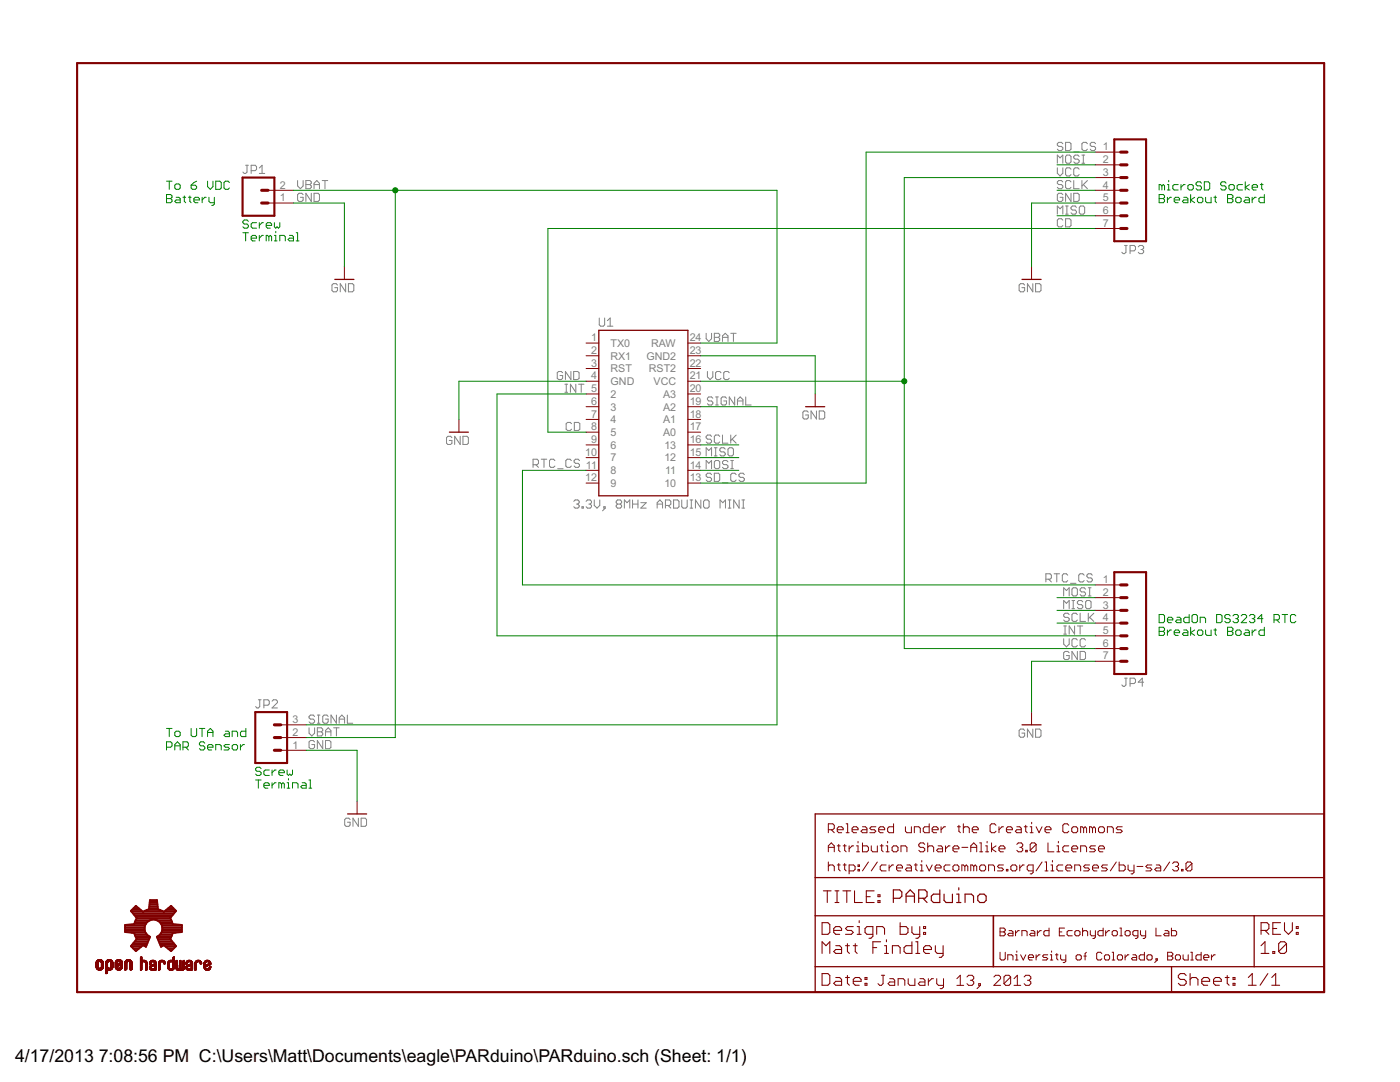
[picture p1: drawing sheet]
<svg xmlns="http://www.w3.org/2000/svg" width="279mm" height="216mm" viewBox="0 0 279 216" stroke-linecap="round" stroke-linejoin="round" font-family="sans-serif">
<defs><g id="words">
<g font-size="4">
<text x="3" y="211.9">4/17/2013</text>
<text x="19.7" y="211.9">7:08:56 PM C:\Users\Matt\Documents\eagle\PARduino\PARduino.sch (Sheet: 1/1)</text>
</g>
<g font-size="2.4" fill="#808080">
<text x="220.1" y="30">1</text>
<text x="220.1" y="32.5">2</text>
<text x="220.1" y="35.1">3</text>
<text x="55.8" y="40.2">1</text>
<text x="55.8" y="37.6">2</text>
<text x="220.1" y="37.6">4</text>
<text x="220.1" y="40.2">5</text>
<text x="220.1" y="42.7">6</text>
<text x="220.1" y="45.2">7</text>
<text x="118" y="70.6">2</text>
<text x="118" y="68.1">1</text>
<text x="121.9" y="71.8">RX1</text>
<text x="121.9" y="69.2">TX0</text>
<text x="129" y="71.8">GND2</text>
<text x="129.9" y="69.2">RAW</text>
<text x="137.6" y="70.6">23</text>
<text x="137.6" y="68.1">24</text>
<text x="118" y="75.7">4</text>
<text x="118" y="73.2">3</text>
<text x="121.9" y="76.8">GND</text>
<text x="121.9" y="74.3">RST</text>
<text x="129.5" y="74.3">RST2</text>
<text x="130.4" y="76.8">VCC</text>
<text x="137.6" y="73.2">22</text>
<text x="137.6" y="75.7">21</text>
<text x="118" y="78.3">5</text>
<text x="118" y="80.8">6</text>
<text x="118" y="83.3">7</text>
<text x="121.9" y="79.4">2</text>
<text x="121.9" y="81.9">3</text>
<text x="132.4" y="81.9">A2</text>
<text x="132.4" y="79.4">A3</text>
<text x="137.6" y="83.3">18</text>
<text x="137.6" y="80.8">19</text>
<text x="137.6" y="78.3">20</text>
<text x="118" y="85.9">8</text>
<text x="118" y="88.4">9</text>
<text x="121.9" y="84.5">4</text>
<text x="121.9" y="87">5</text>
<text x="121.9" y="89.5">6</text>
<text x="132.4" y="87">A0</text>
<text x="132.4" y="84.5">A1</text>
<text x="132.6" y="89.5">13</text>
<text x="137.6" y="88.4">16</text>
<text x="137.6" y="85.9">17</text>
<text x="116.8" y="91">10</text>
<text x="116.9" y="93.5">11</text>
<text x="121.9" y="92.1">7</text>
<text x="121.9" y="94.6">8</text>
<text x="132.6" y="92.1">12</text>
<text x="132.7" y="94.6">11</text>
<text x="137.6" y="93.5">14</text>
<text x="137.6" y="91">15</text>
<text x="116.8" y="96">12</text>
<text x="121.9" y="97.2">9</text>
<text x="132.6" y="97.2">10</text>
<text x="137.6" y="96">13</text>
<text x="220.1" y="116.4">1</text>
<text x="220.1" y="118.9">2</text>
<text x="220.1" y="121.4">3</text>
<text x="220.1" y="124">4</text>
<text x="220.1" y="126.5">5</text>
<text x="220.1" y="129">6</text>
<text x="220.1" y="131.6">7</text>
<text x="58.4" y="149.4">1</text>
<text x="58.4" y="146.8">2</text>
<text x="58.4" y="144.3">3</text>
</g>
</g></defs>
<g fill="none" stroke="#808080" stroke-width=".2">
<path d="M49 33h.6M49.3 33v1.3l-.3 .3h-.3l-.2-.3M50.1 34.1h.8l.3-.3v-.5l-.3-.3h-.8v1.6M51.8 34.6h1M51.8 33.5l.5-.5v1.6M59.4 36v1.1l.5 .6 .6-.6v-1.1M60.5 38.8l-.3-.2h-.5l-.3 .2v1.1l.3 .3h.5l.3-.3v-.5h-.6M61 36h.8l.3 .3v.3l-.3 .2 .3 .3v.3l-.3 .3h-.8zM61 36.8h.8M62.1 38.6v1.6l-1.1-1.6v1.6M62.7 38.6h.8l.3 .2v1.1l-.3 .3h-.8zM62.7 37.7v-1.1l.5-.6 .6 .6v1.1"/>
<path d="M62.7 36.8h1.1M64.3 36h1.1M64.9 36v1.7M211 32.6v-1.7l.6 .6 .5-.6v1.7M211 33.5v1.1l.6 .5 .5-.5v-1.1M212.1 38.8l-.3-.2h-.5l-.3 .2v1.1l.3 .3h.5l.3-.3v-.5h-.5M212.1 28.7l-.3-.3h-.5l-.3 .3v.3l.3 .2h.5l.3 .3v.3l-.3 .2h-.5l-.3-.2M212.1 36.3l-.3-.3h-.5l-.3 .3v.3l.3 .2h.5l.3 .3v.3l-.3 .3h-.5l-.3-.3M212.7 28.4h.8l.2 .3v1.1l-.2 .2h-.8zM212.9 30.9h.6l.2 .3v1.1l-.2 .3h-.6l-.2-.3v-1.1zM213.7 33.8l-.2-.3h-.6l-.2 .3v1l.2 .3h.6l.2-.3M213.7 36.3l-.2-.3h-.6l-.2 .3v1.1l.2 .3h.6l.2-.3"/>
<path d="M213.7 38.6v1.6l-1-1.6v1.6M214.3 38.6h.8l.3 .2v1.1l-.3 .3h-.8zM214.3 36v1.7h1.1M214.3 30.3h1.1M215.4 31.2l-.3-.3h-.5l-.3 .3v.3l.3 .2h.5l.3 .3v.3l-.3 .3h-.5l-.3-.3M215.4 33.8l-.3-.3h-.5l-.3 .3v1l.3 .3h.5l.3-.3M215.9 36v1.7M215.9 30.9h.6M215.9 32.6h.6M216.2 30.9v1.7M216.2 36.8l.8 .9M217 28.7l-.3-.3h-.5l-.3 .3v1.1l.3 .2h.5l.3-.2"/>
<path d="M217 36l-1.1 1.1M218.7 28.7l-.3-.3h-.6l-.2 .3v.3l.2 .2h.6l.3 .3v.3l-.3 .2h-.6l-.2-.2M67.4 56.9l-.3-.3h-.6l-.2 .3v1.1l.2 .2h.6l.3-.2v-.6h-.6M69 56.6v1.6l-1.1-1.6v1.6M69.5 56.6h.8l.3 .3v1.1l-.3 .2h-.8zM204.5 56.9l-.3-.3h-.5l-.3 .3v1.1l.3 .2h.5l.3-.2v-.6h-.6M206.1 56.6v1.6l-1.1-1.6v1.6M206.7 56.6h.8l.3 .3v1.1l-.3 .2h-.8zM211 42.7v-1.6l.6 .6 .5-.6v1.6M212.1 43.9l-.3-.3h-.5l-.3 .3v1.1l.3 .3h.5l.3-.3M212.7 43.6h.8l.2 .3v1.1l-.2 .3h-.8zM212.7 42.7h.5"/>
<path d="M212.7 41.1h.5M212.9 41.1v1.6M214.8 41.4l-.2-.3h-.6l-.3 .3v.3l.3 .2h.6l.2 .3v.3l-.2 .2h-.6l-.3-.2M215.6 41.1h.6l.3 .3v1.1l-.3 .2h-.6l-.2-.2v-1.1zM224.4 49h.6M224.7 49v1.3l-.3 .3h-.2l-.3-.3M225.5 50.1h.8l.3-.3v-.5l-.3-.3h-.8v1.6M227.2 49.3l.2-.3h.6l.2 .3v.2l-.2 .3M227.7 49.8h.3M228 49.8l.2 .3v.2l-.2 .3h-.6l-.2-.3M112.3 74.4l-.3-.3h-.5l-.3 .3v1.1l.3 .2h.5l.3-.2v-.6h-.5M112.7 78.3h.6"/>
<path d="M112.7 76.7h.6M113 76.7v1.6M113.9 74.1v1.6l-1.1-1.6v1.6M114.5 74.1h.8l.3 .3v1.1l-.3 .2h-.8zM114.9 76.7v1.6l-1.1-1.6v1.6M115.5 76.7h1M116 76.7v1.6M119.6 63.5v1.3l.3 .3h.5l.3-.3v-1.3M121.2 65.1h1.1M121.2 64l.6-.5v1.6M140.9 66.5v1.1l.6 .5 .5-.5v-1.1M141.2 74.1v1.1l.5 .5 .6-.5v-1.1"/>
<path d="M142.3 79.5l-.3-.3h-.5l-.3 .3v.2l.3 .3h.5l.3 .3v.3l-.3 .2h-.5l-.3-.2M142.6 66.5h.8l.2 .3v.2l-.2 .3 .2 .3v.3l-.2 .2h-.8zM142.6 67.3h.8M142.8 79.2h.6M143.1 79.2v1.6M143.9 74.4l-.3-.3h-.5l-.3 .3v1.1l.3 .2h.5l.3-.2M144.2 67.3h1.1M144.2 68.1v-1.1l.5-.5 .6 .5v1.1M145 79.5l-.3-.3h-.5l-.3 .3v1.1l.3 .2h.5l.3-.2v-.6h-.6M145.5 74.4l-.2-.3h-.6l-.3 .3v1.1l.3 .2h.6l.2-.2M145.8 66.5h1.1M146.4 66.5v1.6"/>
<path d="M146.6 79.2v1.6l-1.1-1.6v1.6M148.8 79.2v1.6h1.1M90.2 87.3l-.3-.2h-.5l-.3 .2v1.1l.3 .3h.5l.3-.3v-.5h-.5M91.8 87.1v1.6l-1.1-1.6v1.6M92.4 87.1h.8l.3 .2v1.1l-.3 .3h-.8zM106.4 92.7h.8l.3-.2v-.6l-.3-.3h-.8v1.7M106.9 92.7l.6 .6M108 91.6h1.1M108.6 91.6v1.7M110.7 91.9l-.2-.3h-.6l-.2 .3v1.1l.2 .3h.6l.2-.3M111.3 93.5h1.1M114 91.9l-.3-.3h-.5l-.3 .3v1.1l.3 .3h.5l.3-.3"/>
<path d="M114.1 84.5l-.3-.2h-.5l-.3 .2v1.1l.3 .3h.5l.3-.3M114.6 84.3h.8l.3 .2v1.1l-.3 .3h-.8zM115.7 91.9l-.3-.3h-.5l-.3 .3v.3l.3 .3h.5l.3 .2v.3l-.3 .3h-.5l-.3-.3M118.6 99.8v1.1l.5 .5 .6-.5v-1.1M126.2 99.8v1.6M127.3 99.8v1.6M134.4 99.8h.8l.3 .2v1.1l-.3 .3h-.8zM136.1 99.8v1.3l.2 .3h.6l.2-.3v-1.3M137.7 99.8h.5M138 99.8v1.6M139.9 99.8v1.6l-1.1-1.6v1.6M140.7 99.8h.5l.3 .2v1.1l-.3 .3h-.5l-.3-.3v-1.1z"/>
<path d="M140.9 91v-1.7l.6 .6 .5-.6v1.7M140.9 93.5v-1.6l.6 .5 .5-.5v1.6M142 87.1l-.3-.3h-.5l-.3 .3v.3l.3 .2h.5l.3 .3v.3l-.3 .2h-.5l-.3-.2M142 94.7l-.3-.3h-.5l-.3 .3v.3l.3 .2h.5l.3 .3v.3l-.3 .3h-.5l-.3-.3M142.6 94.4h.8l.2 .3v1.1l-.2 .3h-.8zM142.6 91h.5M142.6 89.3h.5M142.8 80.8h.6M142.8 91.9h.6l.2 .3v1l-.2 .3h-.6l-.2-.3v-1zM142.8 89.3v1.7M143.6 87.1l-.2-.3h-.6l-.2 .3v1.1l.2 .2h.6l.2-.2M144.2 86.8v1.6h1.1"/>
<path d="M144.2 96.3h1.1M144.7 89.6l-.2-.3h-.6l-.2 .3v.3l.2 .3h.6l.2 .2v.3l-.2 .3h-.6l-.2-.3M145.3 92.2l-.3-.3h-.5l-.3 .3v.2l.3 .3h.5l.3 .3v.2l-.3 .3h-.5l-.3-.3M145.3 99.8h.6M145.6 89.3h.5l.3 .3v1.1l-.3 .3h-.5l-.3-.3v-1.1zM145.6 99.8v1.6M145.8 86.8v1.6M145.8 91.9h.6M145.8 93.5h.6M146.1 91.9v1.6M146.1 87.6l.8 .8M146.9 94.7l-.3-.3h-.5l-.3 .3v1.1l.3 .3h.5l.3-.3"/>
<path d="M146.9 86.8l-1.1 1.1M147.2 80h1.1M147.2 80.8v-1.1l.5-.5 .6 .5v1.1M147.5 99.8v1.6l-1.1-1.6v1.6M148.1 99.8h.5M148.3 99.8v1.6M148.5 94.7l-.2-.3h-.6l-.2 .3v.3l.2 .2h.6l.2 .3v.3l-.2 .3h-.6l-.2-.3M161.3 82.3l-.3-.3h-.5l-.3 .3v1.1l.3 .2h.5l.3-.2v-.6h-.5M162.9 82v1.6l-1-1.6v1.6M163.5 82h.8l.3 .3v1.1l-.3 .2h-.8zM114.5 100l.3-.2h.5l.3 .2v.3l-.3 .3M115.1 100.6h.2"/>
<path d="M115.3 100.6l.3 .3v.2l-.3 .3h-.5l-.3-.3M116.1 101.1h.3v.3h-.3zM117 100l.2-.2h.6l.2 .2v.3l-.2 .3M117.5 100.6h.3M117.8 100.6l.2 .3v.2l-.2 .3h-.6l-.2-.3M120.5 101.1h.3v.3h-.3zM120.8 101.4l-.6 .5M123.2 100.6l-.2-.3v-.3l.2-.2h.6l.3 .2v.3l-.3 .3M123.2 100.6h.6M123.2 100.6l-.2 .3v.2l.2 .3h.6l.3-.3v-.2l-.3-.3M124.6 101.4v-1.6l.5 .5 .6-.5v1.6M126.2 100.6h1.1"/>
<path d="M127.9 100.3h1.1l-1.1 1.1h1.1M131.1 100.6h1.1M131.1 101.4v-1.1l.6-.5 .5 .5v1.1M132.8 100.9h.8l.3-.3v-.6l-.3-.2h-.8v1.6M133.3 100.9l.6 .5M137.7 101.4h.5M143.7 101.4v-1.6l.6 .5 .5-.5v1.6M145.3 101.4h.6M148.1 101.4h.5M208.7 115.6h.8l.3-.3v-.5l-.3-.3h-.8v1.6M209.3 115.6l.5 .5M210.4 114.5h1.1"/>
<path d="M210.9 114.5v1.6M212.3 118.9v-1.6l.5 .5 .6-.5v1.6M213.1 114.8l-.3-.3h-.5l-.3 .3v1l.3 .3h.5l.3-.3M213.6 116.4h1.1M213.9 119.8h.6M214.2 117.3h.5l.3 .3v1l-.3 .3h-.5l-.3-.3v-1zM214.2 119.8v1.7M216.4 114.8l-.3-.3h-.5l-.3 .3v1l.3 .3h.5l.3-.3M216.6 117.6l-.2-.3h-.6l-.2 .3v.2l.2 .3h.6l.2 .3v.2l-.2 .3h-.6l-.2-.3M216.9 119.8h.6l.2 .3v1.1l-.2 .3h-.6l-.2-.3v-1.1zM217.2 117.3h.5M217.2 118.9h.5"/>
<path d="M217.5 117.3v1.6M218 114.8l-.3-.3h-.5l-.3 .3v.2l.3 .3h.5l.3 .3v.2l-.3 .3h-.5l-.3-.3M51.6 139.6h.5M51.8 139.6v1.4l-.2 .3h-.3l-.3-.3M54.3 139.9l.3-.3h.5l.3 .3v.3l-1.1 1.1h1.1M212.3 121.5v-1.7l.5 .6 .6-.6v1.7M212.3 127.4v1.1l.5 .6 .6-.6v-1.1M212.3 126.5h.5M212.3 124.9h.5M212.6 124.9v1.6M213.4 130.3l-.3-.3h-.5l-.3 .3v1l.3 .3h.5l.3-.3v-.5h-.6M213.4 122.6l-.3-.2h-.5l-.3 .2v.3l.3 .3h.5l.3 .2v.3l-.3 .3h-.5l-.3-.3"/>
<path d="M213.9 121.5h.6M214.5 124.9v1.6l-1.1-1.6v1.6M215 122.6l-.3-.2h-.5l-.3 .2v1.1l.3 .3h.5l.3-.3M215 127.7l-.3-.3h-.5l-.3 .3v1.1l.3 .3h.5l.3-.3M215 130v1.6l-1.1-1.6v1.6M215 124.9h1.1M215.6 130h.8l.2 .3v1l-.2 .3h-.8zM215.6 122.4v1.6h1M215.6 124.9v1.6M216.1 120.1l-.3-.3h-.5l-.3 .3v.3l.3 .2h.5l.3 .3v.3l-.3 .3h-.5l-.3-.3M216.6 127.7l-.2-.3h-.6l-.2 .3v1.1l.2 .3h.6l.2-.3M217.2 122.4v1.6"/>
<path d="M217.5 123.2l.8 .8M218.3 122.4l-1.1 1M224.4 135.3h.6M224.7 135.3v1.4l-.3 .2h-.2l-.3-.2M225.5 136.4h.8l.3-.3v-.5l-.3-.3h-.8v1.6M228.2 136.1h-1l.8-.8v1.6M52.7 140.7h.8l.2-.3v-.5l-.2-.3h-.8v1.7M61.7 145.2v1.1l.5 .6 .6-.6v-1.1M62.8 148l-.3-.2h-.5l-.3 .2v1.1l.3 .3h.5l.3-.3v-.5h-.6M62.8 143l-.3-.3h-.5l-.3 .3v.2l.3 .3h.5l.3 .3v.2l-.3 .3h-.5l-.3-.3M63.3 145.2h.8l.3 .3v.3l-.3 .2 .3 .3v.3l-.3 .3h-.8zM63.3 146h.8"/>
<path d="M63.3 142.7h.6M63.3 144.3h.6M63.6 142.7v1.6M64.4 147.8v1.6l-1.1-1.6v1.6M65 147.8h.8l.2 .2v1.1l-.2 .3h-.8zM65 146.9v-1.1l.5-.6 .5 .6v1.1M65 146h1M65.5 143l-.3-.3h-.5l-.3 .3v1l.3 .3h.5l.3-.3v-.5h-.5M66.6 145.2h1.1M67.1 142.7v1.6l-1-1.6v1.6M67.1 145.2v1.7M67.7 143.5h1.1"/>
<path d="M67.7 144.3v-1.1l.5-.5 .6 .5v1.1M69.3 142.7v1.6h1.1M204.5 145.8l-.3-.3h-.5l-.3 .3v1l.3 .3h.5l.3-.3v-.5h-.6M206.1 145.5v1.6l-1.1-1.6v1.6M206.7 145.5h.8l.3 .3v1l-.3 .3h-.8zM69.9 163.5l-.3-.2h-.5l-.3 .2v1.1l.3 .3h.5l.3-.3v-.5h-.6M71.5 163.3v1.6l-1.1-1.6v1.6M72.1 163.3h.8l.3 .2v1.1l-.3 .3h-.8z"/>
</g>
<g fill="none" stroke="#800000" stroke-width=".21">
<path d="M164.3 177.8h1.6M165.1 177.8v2.3M166.6 177.8h.8M167 177.8v2.3M168.2 177.8h1.6M169 177.8v2.3M170.5 177.8v2.3h1.6M172.9 178.9h.8M174.5 177.8h-1.6v2.3h1.6M175.2 179.7h.4v.4h-.4zM175.2 178.5h.4v.4h-.4zM164.1 184.1h1.1l.4 .4v1.6l-.4 .3h-1.1z"/>
<path d="M164.1 190.2v-2.3l.7 .8 .8-.8v2.3M164.1 194.3h1.1l.4 .3v1.6l-.4 .4h-1.1zM166.4 185.7h1.6v-.4l-.4-.4h-.8l-.4 .4v.8l.4 .3h.8M166.6 180.1h.8M166.8 188.7h.8l.4 .4v1.1h-1.2l-.4-.3 .4-.4h1.2M166.8 195.1h.8l.4 .3v1.2h-1.2l-.4-.4 .4-.4h1.2M168.7 188.7h.8M168.7 195.1h.8M169.1 188.3v1.6l.4 .3M169.1 194.6v1.6l.4 .4M170.3 188.7h.8M170.3 195.8h1.6v-.4l-.4-.3h-.8l-.4 .3v.8l.4 .4h.8"/>
<path d="M170.3 184.9h-1.2l-.4 .4 .4 .4h.8l.4 .4-.4 .3h-1.2M170.7 188.3v1.6l.4 .3M171.1 186.4h.8M171.1 184.9h.4v1.5M171.5 183.7v.4M172.6 196.2h.4v.4h-.4zM172.6 195.1h.4v.3h-.4zM174.2 186.4h-1.2l-.4-.3v-.8l.4-.4h1.2v1.9l-.4 .4h-.4M174.2 189.1h.8M175 186.4v-1.5h1.1l.4 .4v1.1M175.7 187.9h-1.5v2.3M176.5 188.7h.4v1.5"/>
<path d="M176.5 190.2h.8M176.9 187.5v.4M178.1 190.2v-1.5h1.2l.3 .4v1.1M179.6 184.1v2.3h1.2l.4-.3v-.8l-.4-.4h-1.2M182 187.9v2.3h-1.2l-.4-.3v-.8l.4-.4h1.2M182 184.9v1.2l.4 .3h1.2M182.8 190.2h.8M182.8 187.9h.4v2.3M183.6 184.9v1.9l-.4 .4h-.4M184.3 189.5h1.6v-.4l-.4-.4h-.8l-.4 .4v.8l.4 .3h.8M184.3 184.9h.4v.4h-.4zM184.3 186.1h.4v.3h-.4z"/>
<path d="M186.7 188.7v1.2l.3 .3h1.2M188.2 188.7v1.9l-.4 .4h-.3M236.7 194.6l-.4-.3h-.7l-.4 .3v.5l.4 .3h.7l.4 .4v.4l-.4 .4h-.7l-.4-.4M237.5 195.4l.4-.3h.8l.4 .3v1.2M237.5 194.3v2.3M239.8 195.8h1.6v-.4l-.4-.3h-.8l-.4 .3v.8l.4 .4h.8M242.2 195.8h1.5v-.4l-.3-.3h-.8l-.4 .3v.8l.4 .4h.8M244.5 195.1h.8M244.9 194.6v1.6l.4 .4M246.1 196.2h.4v.4h-.4zM246.1 195.1h.4v.3h-.4zM249.1 196.6h1.6"/>
<path d="M249.1 195.1l.8-.8v2.3M251.7 190.2h1.5M251.7 188.7l.8-.8v2.3M251.7 185.7h1.2l.3-.4v-.8l-.3-.4h-1.2v2.3M252.5 185.7l.7 .7M253 194.3l-1.5 2.3M253.8 196.6h1.6M253.8 195.1l.8-.8v2.3M254 189.9h.4v.3h-.4zM254 185.3h.8M255.6 184.1h-1.6v2.3h1.6M256.3 184.1v1.6l.8 .7 .8-.7v-1.6"/>
<path d="M256.8 188.3v1.6l-.5 .3h-.7l-.4-.3M256.8 188.3l-.5-.4h-.7l-.4 .4v1.6M256.8 188.3l-1.6 1.6M258.7 186.1h.4v.3h-.4zM258.7 184.9h.4v.4h-.4z"/>
</g>
<path d="M198.2 182.7v10.2" fill="none" stroke="#800000" stroke-width=".32"/>
<g fill="none" stroke="#800000" stroke-width=".2">
<path d="M53.5 38h5.1M218.6 38h5M218.6 30.4h5M218.6 32.9h5M218.6 35.4h5M53.5 40.5h5.1M68.7 53.2v2.6M205.9 53.2v2.6M218.6 40.5h5M218.6 43.1h5M218.6 45.6h5M117 78.6h2.5"/>
<path d="M117 76.1h2.5M117 71h2.5M117 68.5h2.5M117 73.5h2.5M137.3 78.6h2.5M137.3 76.1h2.5M137.3 71h2.5M137.3 68.5h2.5M137.3 73.5h2.5M162.7 78.6v2.6M91.6 83.7v2.5M117 81.2h2.5"/>
<path d="M117 83.7h2.5M117 86.2h2.5M117 88.8h2.5M117 91.3h2.5M117 93.9h2.5M117 96.4h2.5M137.3 81.2h2.5M137.3 83.7h2.5M137.3 86.2h2.5M137.3 88.8h2.5M137.3 91.3h2.5M137.3 93.9h2.5"/>
<path d="M137.3 96.4h2.5M218.6 116.7h5M218.6 119.3h5M218.6 121.8h5M218.6 124.3h5M218.6 126.9h5M218.6 129.4h5M218.6 132h5M56 149.7h5.1M56 147.2h5.1M56 144.6h5.1M71.3 159.9v2.5"/>
<path d="M205.9 142.1v2.5M165.3 165.6h.9l.3-.3v-.6l-.3-.3h-.9v1.8M165.3 170v-1.2l.6-.6 .6 .6v1.2M165.3 172v1.8M165.3 172.9l.3-.3h.6l.3 .3v.9M165.3 169.1h1.2M165.9 165.6l.6 .6M167.1 165.6h1.2v-.3l-.3-.3h-.6l-.3 .3v.6l.3 .3h.6M167.1 168.8h.6M167.1 172.6h.6M167.4 168.5v1.2l.3 .3M167.4 172.3v1.2l.3 .3"/>
<path d="M168.3 168.8h.6M168.3 172.6h.6M168.6 168.5v1.2l.3 .3M168.6 172.3v1.2l.3 .3M168.9 164.4h.3v1.8M168.9 166.2h.6M169.5 173.8h.8l.3-.3v-.6l-.3-.3h-.8v1.8M169.5 168.8v1.2M170.1 165.6h1.1v-.3l-.3-.3h-.6l-.2 .3v.6l.2 .3h.6M170.3 168.8h-.2l-.6 .6M170.9 168.8h.3v1.2M170.9 170h.6"/>
<path d="M171.2 167.9v.3M171.2 172.6h.3v.3h-.3zM171.2 173.5h.3v.3h-.3zM172.1 165h.6l.3 .3v.9h-.9l-.3-.3 .3-.3h.9M172.1 168.2v1.8h.9l.3-.3v-.6l-.3-.3h-.9M173.3 172l-1.2 1.8M173.9 168.8v.9l.3 .3h.9v-1.2M174.8 165h-.9l-.3 .3 .3 .3h.6l.3 .3-.3 .3h-.9M175.1 172l-1.2 1.8M175.4 165.6h1.2v-.3l-.3-.3h-.6l-.3 .3v.6l.3 .3h.6M175.7 168.8h.6M176 168.5v1.2l.3 .3"/>
<path d="M176.8 168.8h.3v1.2M176.8 170h.6M176.8 172.6h-.8l-.3 .3v.6l.3 .3h.8M177.1 167.9v.3M177.4 172.6v1.2M178 169.1l.3-.3h.6l.3 .3v.6l-.3 .3h-.6l-.3-.3zM178.3 164.4v1.8h-.9l-.3-.3v-.6l.3-.3h.9M178.3 172.6h-.3l-.6 .6M178.9 173.2h1.2v-.3l-.3-.3h-.6l-.3 .3v.6l.3 .3h.6M179.8 170v-1.2h.9l.3 .3v.9M180.7 165v.9l.3 .3h.9v-1.2M181 172.6h.6l.3 .3v.9h-.9l-.3-.3 .3-.3h.9"/>
<path d="M182.5 166.2v-1.2h.9l.3 .3v.9M182.5 172.6h.6M182.8 172.3v1.2l.3 .3M183.7 172.6h.3v1.2M183.7 173.8h.6M184 171.7v.3M184.6 168.5l-.3-.3h-.6l-.3 .3v.3l.3 .3h.6l.3 .3v.3l-.3 .3h-.6l-.3-.3M184.8 172.6l.6 1.2 .6-1.2M185.1 169.1l.3-.3h.6l.3 .3v.9M185.1 168.2v1.8M185.4 164.4v1.8h-.8l-.3-.3v-.6l.3-.3h.8M186 165.6h1.2v-.3l-.3-.3h-.6l-.3 .3v.6l.3 .3h.6"/>
<path d="M186.6 173.2h1.2v-.3l-.3-.3h-.6l-.3 .3v.6l.3 .3h.6M187.2 168.8h.6l.3 .3v.9h-.9l-.3-.3 .3-.3h.9M187.8 165v1.2M188.7 165h-.3l-.6 .6M188.7 168.8v1.2M189.6 168.8h-.3l-.6 .6M189.6 172.6h-.9l-.3 .3v.6l.3 .3h.9M190.2 169.4h1.2v-.3l-.3-.3h-.6l-.3 .3v.6l.3 .3h.6M190.2 172.9l.3-.3h.6l.3 .3v.6l-.3 .3h-.6l-.3-.3zM191.1 165h.6M191.4 164.7v1.2l.3 .3M192 169.1h1.1"/>
<path d="M192.3 165.3l.3-.3h.5l.3 .3v.9M192.3 164.4v1.8M192.6 172.9l-.3-.3h-.3v1.2M192.6 172.9v.9M192.6 172.9l.2-.3 .3 .3v.9M193.7 169.1h1.2M193.7 170v-1.2l.6-.6 .6 .6v1.2M194 165.6h1.2v-.3l-.3-.3h-.6l-.3 .3v.6l.3 .3h.6M194.3 172.9v.9M194.3 172.9l-.3-.3h-.3v1.2M194.3 172.9l.3-.3 .3 .3v.9M195.5 170h.6"/>
<path d="M195.5 168.2h.3v1.8M195.8 172.6h.6l.3 .3v.6l-.3 .3h-.6l-.3-.3v-.6zM196.7 168.8h.3v1.2M196.7 170h.6M197 167.9v.3M197.3 173.8v-1.2h.9l.3 .3v.9M197.9 168.2v1.8M198.8 164.7l-.3-.3h-.6l-.3 .3v1.2l.3 .3h.6l.3-.3M198.8 168.8l-.9 .6 .9 .6M199.4 165v1.2M199.4 169.4h1.2v-.3l-.3-.3h-.6l-.3 .3v.6l.3 .3h.6M200.3 165h-.3l-.6 .6"/>
<path d="M200.3 172.6h-.9l-.3 .3 .3 .3h.6l.3 .3-.3 .3h-.9M200.9 165.6h1.1v-.3l-.3-.3h-.6l-.2 .3v.6l.2 .3h.6M200.9 173.5h.2v.3h-.2zM201.7 172.9l.3-.3h.6l.3 .3v.6l-.3 .3h-.6l-.3-.3zM202.9 165h.6l.3 .3v.9h-.9l-.3-.3 .3-.3h.9M202.9 168.5l.3-.3h.6l.3 .3v.3l-.3 .3M203.5 169.1h.3M203.5 172.6v1.2M203.8 169.1l.3 .3v.3l-.3 .3h-.6l-.3-.3M204.4 165h.6M204.4 172.6h-.3l-.6 .6M204.7 164.7v1.2l.3 .3"/>
<path d="M204.7 169.7h.3v.3h-.3zM205.6 166.2h.6M205.6 165h.3v1.2M205.9 164.1v.3M206.2 173.8h-.9l-.3-.3v-.6l.3-.3h.9v1.5l-.3 .3h-.3M206.8 168.5v1.2l-.3 .3h-.6l-.3-.3M206.8 165l.6 1.2 .6-1.2M206.8 168.5l-.3-.3h-.6l-.3 .3v1.2M206.8 168.5l-1.2 1.2M208 172l-1.2 1.8M208.6 165.6h1.1v-.3l-.3-.3h-.5l-.3 .3v.6l.3 .3h.5M208.6 173.8h.5"/>
<path d="M208.6 172h.3v1.8M209.1 168.2v1.8h1.2M209.7 172.6h.3v1.2M209.7 173.8h.6M210 171.7v.3M210.9 168.8h.3v1.2M210.9 170h.6M211.2 167.9v.3M212.1 172.6h-.9l-.3 .3v.6l.3 .3h.9M212.7 173.2h1.2v-.3l-.3-.3h-.6l-.3 .3v.6l.3 .3h.6M213.3 164.7l-.3-.3h-.6l-.3 .3v1.2l.3 .3h.6l.3-.3M213.3 168.8h-.9l-.3 .3v.6l.3 .3h.9"/>
<path d="M213.9 165.3l.3-.3h.6l.3 .3v.6l-.3 .3h-.6l-.3-.3zM213.9 169.4h1.2v-.3l-.3-.3h-.6l-.3 .3v.6l.3 .3h.6M214.5 173.8v-1.2h.9l.3 .3v.9M215.7 170v-1.2h.9l.3 .3v.9M216.3 165.3l-.3-.3h-.3v1.2M216.3 165.3v.9M216.3 165.3l.3-.3 .3 .3v.9M217.4 172.6h-.8l-.3 .3 .3 .3h.5l.3 .3-.3 .3h-.8M218 165.3l.3-.3 .3 .3v.9M218 165.3l-.3-.3h-.3v1.2M218 165.3v.9M218 173.2h1.2v-.3l-.3-.3h-.6l-.3 .3v.6l.3 .3h.6"/>
<path d="M218.6 168.8h-.9l-.3 .3 .3 .3h.6l.3 .3-.3 .3h-.9M219.2 165.3l.3-.3h.6l.3 .3v.6l-.3 .3h-.6l-.3-.3zM219.2 169.4h1.2v-.3l-.3-.3h-.6l-.3 .3v.6l.3 .3h.6M221 166.2v-1.2h.9l.3 .3v.9M221 172.6h-.9l-.3 .3 .3 .3h.6l.3 .3-.3 .3h-.9M222.8 172l-1.2 1.8M223.4 172v1.8h.9l.3-.3v-.6l-.3-.3h-.9M224 165h-.9l-.3 .3 .3 .3h.6l.3 .3-.3 .3h-.9M225.1 172.6v.9l.3 .3h.9M226.3 172.6v1.5l-.3 .3h-.3M226.9 172.9h1.2M229.9 172.6h-.9l-.3 .3 .3 .3h.6l.3 .3-.3 .3h-.9"/>
<path d="M230.8 172.6h.6l.2 .3v.9h-.8l-.3-.3 .3-.3h.8M233.4 172l-1.2 1.8M234 172.3l.3-.3h.6l.3 .3v.3l-.3 .3M234.6 172.9h.3M234.9 172.9l.3 .3v.3l-.3 .3h-.6l-.3-.3M235.8 173.5h.3v.3h-.3zM237.9 172.3v1.2l-.3 .3h-.6l-.3-.3M237.9 172.3l-.3-.3h-.6l-.3 .3v1.2M237.9 172.3l-1.2 1.2M19.2 192.9l.4 .1M19.2 192.9h.3M19.2 192.8h.3"/>
<path d="M19.2 192.7h.3M19.2 192.6h.3M19.2 192.5h.3M19.2 192.4h.3M19.2 192.3h.3M19.2 192.2h.3M19.2 192.1h.4M19.2 193h.4M19.2 193.1h.5M19.2 192h.4M19.2 193.2h1.4M19.2 191.9h1.4"/>
<path d="M19.3 193.2h1.2M19.3 191.8h1.2M19.3 193.3h1.2M19.3 191.7h1.2M19.3 191.7h1.1M19.4 193.4h1M19.4 191.6h1M19.5 193.5h.8M19.5 191.6h.8M19.6 193.5h.6M19.6 192.1l-.4 .1M19.6 192h-.4"/>
<path d="M19.7 191.5h.4M19.7 193.6h.4M19.7 191.9l-.5 .1M19.8 191.9h-.6M20 191.9h.6M20 193.1h.6M20.1 191.9h.5M20.2 192h.4M20.2 193h.4M20.2 192.1h.4M20.2 192.9h.4M20.2 192.8h.4"/>
<path d="M20.2 192.7h.4M20.2 192.6h.4M20.2 192.5h.4M20.2 192.4h.4M20.2 192.3h.4M20.2 192.2h.4M20.4 193.4h-1M20.5 193.3h-1.2M20.6 193.1h-.5M21.1 192.1h.4M21.1 194.2h.2M21.1 194.1h.4"/>
<path d="M21.1 194h.4M21.1 193.9h.4M21.1 193.8h.4M21.1 193.7h.4M21.1 193.6h.4M21.1 193.2h1.4M21.1 193.1h.6M21.1 193.1h.5M21.1 193h.4M21.1 192.9h.4M21.1 192.8h.4M21.1 192.7h.4"/>
<path d="M21.1 192.6h.4M21.1 192.5h.4M21.1 192.4h.4M21.1 192.3h.4M21.1 192.2h.4M21.1 194.3h.2M21.1 192h.5M21.2 191.8h1.2M21.2 191.7h1.2M21.3 191.7h1.1M21.3 191.6h1M21.4 191.6h.8"/>
<path d="M21.4 194.2h-.3M21.5 194.1h-.4M21.5 193.6h-.4M21.5 192h-.4M21.6 193.6h.4M21.6 191.5h.4M21.6 191.9h-.5M21.7 191.9h-.6M21.9 191.9h.6M22 193.1h.5M22 191.9h.5M22.1 192h.4"/>
<path d="M22.1 193h.4M22.1 192.1h.4M22.1 193.5h-1M22.1 192.9h.4M22.1 192.2h.4M22.2 192.9h.3M22.2 192.8h.3M22.2 192.7h.3M22.2 192.6h.3M22.2 192.5h.3M22.2 192.4h.3M22.2 192.3h.3"/>
<path d="M22.2 192.2h.3M22.2 193.5h-1.1M22.3 193.4h-1.2M22.4 193.3h-1.3M22.5 193.2l-1.4 .1M22.5 191.8l-1.3 .1M22.5 193.1h-.4M23 192.1h.4M23 193.1h.5M23 193h.4M23 192.9l.4 .1M23 192.9h.5"/>
<path d="M23 192.4h.4M23 192.3h.3M23 193.1h.6M23.1 193.2h1.3M23.1 193.3h1.2M23.1 193.2h1.2M23.1 191.8h1.3M23.1 191.7h1.2M23.2 191.7h1.1M23.2 193.4h1M23.3 191.6h.9M23.3 193.5h.9"/>
<path d="M23.3 191.6h.8M23.4 192.2h-.4M23.4 193.5h.7M23.4 192h-.4M23.5 192.4h.9M23.5 192h-.5M23.5 193.6h.4M23.5 192.8h-.5M23.5 191.5h.4M23.6 191.9l-.6 .1M23.6 191.9h-.5M23.6 192.3h.8"/>
<path d="M23.7 192.8h-.7M23.7 192.3h.7M23.7 192.7h-.7M23.8 192.3h.6M23.8 191.9h.6M23.9 192.7h-.9M23.9 193.1h.5M23.9 191.9h.5M24 193.1h.4M24 192.2h.4M24 192h.4M24 192.6h-1"/>
<path d="M24 192.1h.4M24 193h.4M24 192.9h.4M24.1 192.9h.3M24.1 192.8h.3M24.1 192.6h-1.1M24.2 192.5l-1.2 .1M24.2 192.7h.2M24.3 192.7h.1M24.3 192.5h-1.3M24.4 191.8l-1.3 .1M24.4 192.4h-1.4"/>
<path d="M24.9 193.4h.4M24.9 193.3h.4M24.9 193.2h.4M24.9 193.1h.4M24.9 193h.4M24.9 192.9h.4M24.9 192.8h.4M24.9 192.7h.4M24.9 192.6h.4M24.9 192.5h.4M24.9 192.4h.4M24.9 192.3h.4"/>
<path d="M24.9 192.2h.4M24.9 192.1h.4M24.9 193.5h.2M24.9 193.6h.1M25 191.9h1.3M25 191.8h1.3M25 191.7h1.2M25.1 191.7h1.1M25.1 191.6h1M25.2 191.6h.9M25.3 191.6h.7M25.3 193.5h-.4"/>
<path d="M25.3 193.4h-.4M25.3 192.1h-.4M25.4 192h-.5M25.4 191.5h.4M25.5 191.9l-.6 .1M25.5 191.9h-.5M25.8 191.9h.5M25.8 191.9l.5 .1M25.9 192h.5M26 192.1h.4M26 193.4h.4M26 193.3h.4"/>
<path d="M26 193.2h.4M26 193.1h.4M26 193h.4M26 192.9h.4M26 192.8h.4M26 192.7h.4M26 192.6h.4M26 192.5h.4M26 192.4h.4M26 192.3h.4M26 192.2h.4M26 193.6h.1"/>
<path d="M26.2 193.5h-.2M26.3 193.5h-.3M28 191.5h.3M28 191.1h.3M28 191.3h.3M28 193.4h.3M28 193.3h.3M28 193.2h.3M28 193.1h.3M28 193h.3M28 192.9h.3M28 192.8h.3"/>
<path d="M28 192.7h.3M28 192.6h.3M28 192.5h.3M28 192.4h.3M28 192.3h.3M28 192.2h.3M28 192.1h.3M28 192h.4M28 191.8h1.2M28 191.7h1.1M28 191.6h.3M28 191.4h.3"/>
<path d="M28 191.2h.3M28.1 191h.2M28.2 190.9h.1M28.2 193.6h-.2M28.3 193.5h-.3M28.3 192.2l-.3 .1M28.4 192.1h-.4M28.5 192h-.5M28.5 191.6h.5M28.6 191.9h-.6M28.7 191.6h.1M28.8 191.9l.5 .1"/>
<path d="M28.9 192h.4M29 192h.3M29 192.1h.4M29.1 192.1h.3M29.1 192.2h.3M29.1 193.5h.3M29.1 193.4h.3M29.1 193.3h.3M29.1 193.2h.3M29.1 193.1h.3M29.1 193h.3M29.1 192.9h.3"/>
<path d="M29.1 192.8h.3M29.1 192.7h.3M29.1 192.6h.3M29.1 192.5h.3M29.1 192.4h.3M29.1 192.3h.3M29.1 193.6h.1M29.3 193.6h-.2M29.3 191.9h-1.3M29.3 193.5h-.2M29.4 193.4h-.3M29.8 193.2h.4"/>
<path d="M29.8 193.1h.3M29.8 192.4h.2M29.8 192.3h.3M29.8 192.2h.3M29.8 193.2l.4 .1M29.9 193.3h.8M29.9 193.3h.3M29.9 192.1h.3M29.9 193.4h.8M30 193.4h.7M30 191.9h1.1M30 193.5h.7"/>
<path d="M30 191.8h1M30.1 193.5h.6M30.1 191.7h.8M30.1 192.3h-.3M30.1 193h-.3M30.2 193.6h.5M30.2 193h-.4M30.2 192.1h-.3M30.2 192.9l-.4 .1M30.2 192.6h1M30.2 192h-.3M30.2 193.6h.4"/>
<path d="M30.3 192.6h.9M30.3 192h-.4M30.3 191.6h.5M30.3 192.9h-.4M30.4 192.8h-.5M30.4 192.5h.8M30.4 193.6h.1M30.4 191.9l-.5 .1M30.5 191.6h.1M30.5 192.4h.7M30.6 192.8h-.7M30.6 191.9h.5"/>
<path d="M30.6 192.7h-.6M30.6 192.4h.6M30.8 192h.3M30.8 192.7h-.8M30.8 192h.4M30.8 192.3h.4M30.8 192.1h.4M30.9 192.3h.3M30.9 192.7h.3M30.9 192.2h.3M30.9 192.1h.3M30.9 193.5h.3"/>
<path d="M30.9 193.4h.3M30.9 193.3h.3M30.9 193.2h.3M30.9 193.1h.3M30.9 193h.3M30.9 192.9h.3M30.9 192.8h.3M31.1 193.6h-.2M31.2 193.5h-.3M31.2 192.6l-1.1 .1M31.6 193.4h.3M31.6 193.3h.3"/>
<path d="M31.6 193.2h.3M31.6 193.1h.3M31.6 193h.3M31.6 192.9h.3M31.6 192.8h.3M31.6 192.7h.3M31.6 192.6h.3M31.6 192.5h.3M31.6 192.4h.3M31.6 192.3h.3M31.6 192.2h.4M31.6 192.1h.4"/>
<path d="M31.7 193.6h.1M31.8 193.6h-.2M31.8 191.9h1.1M31.8 191.8h1M31.9 193.5h-.3M31.9 191.7h.9M31.9 191.7h.8M32 192.2h-.4M32 192.1h-.3M32 192h-.3M32.1 191.6h.5M32.1 192h-.4"/>
<path d="M32.2 191.9h-.5M32.3 191.6h.1M32.4 191.9h.5M32.6 192h.4M32.7 192.1h.3M32.7 192.2h.3M32.7 192.3h.3M32.7 192.4h.2M32.9 191.9h-1.2M32.9 192.3h-.2M33.4 193h.3M33.4 192.9h.3"/>
<path d="M33.4 192.8h.3M33.4 192.7h.3M33.4 192.6h.3M33.4 192.5h.3M33.4 192.4h.3M33.4 192.3h.3M33.4 192.2h.3M33.5 193.1h.3M33.5 193.2h.4M33.5 192.1h.3M33.5 193.2l.4 .1M33.5 193.3h.5"/>
<path d="M33.5 193.3h1.2M33.6 193.4h1.1M33.6 191.8h1.2M33.6 193.4h1M33.7 193.5h.9M33.7 191.7h1.1M33.8 193.5h.7M33.8 192.2h-.3M33.8 191.7h1M33.8 192.1h-.3M33.8 193.6h.6M33.8 192h-.3"/>
<path d="M33.9 191.6h.5M33.9 192h-.4M33.9 193.6h.4M34 191.9l-.5 .1M34.1 193.6h.1M34.1 191.6h.1M34.2 191.9h.6M34.4 193.3h.4M34.4 192h.4M34.5 192.1h.3M34.5 193.1h.3M34.5 191.5h.3"/>
<path d="M34.5 191h.3M34.5 191.3h.3M34.5 193h.3M34.5 192.9h.3M34.5 192.8h.3M34.5 192.7h.3M34.5 192.6h.3M34.5 192.5h.3M34.5 192.4h.3M34.5 192.3h.3M34.5 192.2h.3M34.5 191.6h.3"/>
<path d="M34.5 191.4h.3M34.5 191.2h.3M34.5 191.1h.3M34.6 191h.2M34.7 190.9h.1M34.8 193.3h-.5M34.8 193.2h-.4M34.8 191.9h-1.2M35.1 192.1h.3M35.1 193.1h.3M35.1 193h.3M35.1 192.9h.3"/>
<path d="M35.1 192.8h.3M35.1 192.7h.3M35.1 192.6h.3M35.1 192.5h.3M35.1 192.4h.3M35.1 192.3h.3M35.1 192.2h.3M35.1 192h.3M35.1 191.9h.3M35.1 191.8h.3M35.1 193.3h.4M35.1 193.2l.4 .1"/>
<path d="M35.1 193.2h.3M35.1 191.7h.3M35.1 193.3h1.7M35.2 193.4h1.5M35.2 193.5h1.5M35.3 193.5h1.3M35.3 191.6h.1M35.3 193.6h.6M35.4 193.6h.4M35.6 193.6h.1M35.7 193.3h.5M35.8 193.3h.4"/>
<path d="M35.8 193.2h.3M35.8 193.1h.3M35.8 193h.3M35.8 192.9h.3M35.8 192.8h.3M35.8 192.7h.3M35.8 192.6h.3M35.8 192.1h.3M35.8 192.5h.3M35.8 192.4h.3M35.8 192.3h.3M35.8 192.2h.3"/>
<path d="M35.8 192h.3M35.8 191.9h.3M35.8 191.8h.3M35.8 191.7h.3M35.9 191.7h.2M36 191.6h.1M36 193.6h.6M36.1 193.6h.4M36.4 193.3h.4M36.5 193.2h.3M36.5 193.1h.3M36.5 192.1h.3"/>
<path d="M36.5 193h.3M36.5 192.9h.3M36.5 192.8h.3M36.5 192.7h.3M36.5 192.6h.3M36.5 192.5h.3M36.5 192.4h.3M36.5 192.3h.3M36.5 192.2h.3M36.5 192h.3M36.5 191.9h.3M36.5 191.8h.3"/>
<path d="M36.5 191.7h.3M36.6 191.7h.2M36.7 191.6h.1M36.7 193.4h-1.5M37.1 193.2h.3M37.1 193.1h.3M37.1 193h.3M37.1 192.2h.3M37.1 193.3h.4M37.1 192.1h.3M37.1 193.3h.8M37.2 193.4h.8"/>
<path d="M37.2 192.7h.7M37.2 191.9h1.1M37.3 193.5h.7M37.3 191.8h1M37.3 192.4h-.2M37.3 192.3h-.2M37.3 191.7h.9M37.4 192.3h-.3M37.4 192.2l-.3 .1M37.4 193.6h.6M37.4 193h-.3M37.4 191.7h.7"/>
<path d="M37.4 192.1h-.3M37.5 192.6h.9M37.5 192.9l-.4 .1M37.5 192h-.4M37.5 193.6h.4M37.5 191.6h.5M37.5 192.9h-.4M37.6 192.8h-.5M37.6 192.5h.8M37.7 191.9h-.5M37.7 191.6h.1M37.8 192.4h.6"/>
<path d="M37.8 192.8h-.7M37.8 191.9h.6M37.9 192.4h.5M38 192h.4M38 192.7h-.7M38.1 192h.3M38.1 192.1h.3M38.1 192.3h.3M38.1 192.7h.3M38.1 192.2h.3M38.2 193.4h.2M38.2 193.3h.2"/>
<path d="M38.2 193.2h.2M38.2 193.1h.2M38.2 193h.2M38.2 192.9h.2M38.2 192.8h.2M38.2 192.7h.2M38.2 193.6h.1M38.3 193.6h-.1M38.4 193.5h-.2M38.4 192.6h-1.1M38.9 193.5h.3M38.9 193.4h.3"/>
<path d="M38.9 193.3h.3M38.9 193.2h.3M38.9 193.1h.3M38.9 193h.3M38.9 192.9h.3M38.9 192.8h.3M38.9 192.7h.3M38.9 192.6h.3M38.9 192.5h.3M38.9 192.4h.3M38.9 192.3h.3M38.9 192.1h.3"/>
<path d="M38.9 193.6h.1M39 193.6h-.1M39 191.9h1.1M39.1 191.8h1M39.1 191.7h.9M39.2 193.5h-.3M39.2 192.2h-.3M39.2 191.7h.8M39.3 192.1h-.4M39.3 192h-.4M39.3 191.6h.5M39.5 191.9l-.5 .1"/>
<path d="M39.5 191.6h.1M39.7 191.9h.5M39.8 192h.4M39.9 192h.3M39.9 192.1h.3M39.9 192.2h.4M39.9 192.1h.4M40 192.4h.1M40.2 191.9h-1.2M40.2 192.3h-.2M40.3 192.2l-.3 .1M40.7 193.1h.3"/>
<path d="M40.7 193h.3M40.7 192.6h1.1M40.7 192.5l.3 .1M40.7 192.5h.3M40.7 192.4h.3M40.7 192.3h.3M40.7 192.2h.3M40.7 192.1h.4M40.7 193.2h.4M40.7 193.1h.4M40.7 192.1h.3M40.8 193.2l.4 .1"/>
<path d="M40.8 193.3h.4M40.8 193.3h1.2M40.9 193.4h1M40.9 191.9h1M40.9 191.8h1M40.9 193.5h.9M41 191.7h.8M41 193.5h.8M41 192.2h-.3M41 192.9l-.3 .1M41.1 193.6h.6M41.1 192h-.4"/>
<path d="M41.1 191.6h.5M41.1 192.9h-.4M41.1 192h-.3M41.2 193.6h.4M41.3 192.8h-.6M41.3 191.9l-.5 .1M41.3 191.6h.1M41.4 193.6h.1M41.4 192.4h.7M41.4 192.8h-.7M41.4 192.7h-.7M41.5 191.9h.5"/>
<path d="M41.6 192.7h-.9M41.6 192.3h.5M41.6 192h.4M41.6 193.3h.4M41.7 192.3h.4M41.7 192h.3M41.7 192.1h.4M41.7 192.6l-1 .1M41.7 193.1h.4M41.8 192.3h.3M41.8 192.2h.3M41.8 193h.3"/>
<path d="M41.8 192.9h.3M41.9 192.5l-.8 .1M42 192.8h.1M42 191.9h-1.2M42 193.3h-.4M42 192.5h-.8M42 193.2h-.3M42.1 193.1h-.4M42.1 192.4h-.7M175.9 194.6h.7M176.2 194.6v1.7l-.3 .3h-.3l-.4-.3M177.6 195.3h.6l.4 .3v1h-1l-.4-.3 .4-.4h1"/>
<path d="M179.2 196.6v-1.3h1.1l.3 .3v1M181.3 195.3v1l.3 .3h1v-1.3M183.6 195.3h.7l.3 .3v1h-1l-.3-.3 .3-.4h1M185.3 195.3v1.3M186.3 195.3h-.4l-.6 .6M186.9 195.3v1l.4 .3h1M188.3 195.3v1.7l-.3 .3h-.4M191 196.6h1.3M191 195.3l.6-.7v2M193 194.9l.3-.3h.7l.3 .3v.4l-.3 .3M193.7 195.6h.3M194 195.6l.3 .3v.4l-.3 .3h-.7l-.3-.3"/>
<path d="M195.3 196.3h.4v.3h-.4zM195.7 196.6l-.7 .7M198.4 194.9l.3-.3h.6l.4 .3v.4l-1.3 1.3h1.3M199.6 185.2h.7l.3 .2v.3l-.3 .2 .3 .3v.3l-.3 .2h-.7zM199.6 190v1.3l.2 .3h.5l.3-.3v-1.3M199.6 185.9h.7M201.1 191.6v-1.1h.8l.3 .3v.8M201.4 185.7h.5l.3 .2v.8h-.8l-.3-.2 .3-.3h.8M201.7 194.9v1.4l-.3 .3h-.7l-.3-.3M201.7 194.9l-.3-.3h-.7l-.3 .3v1.4M201.7 194.9l-1.3 1.4M202.4 196.6h1.3"/>
<path d="M202.4 195.3l.6-.7v2M202.7 185.7v1M202.7 191.6h.5M202.7 190.5h.2v1.1M202.9 189.8v.2M203.4 185.7h-.2l-.5 .5M203.7 190.5l.5 1.1 .5-1.1M203.9 186.7v-1h.8l.3 .2v.8M204.4 194.9l.3-.3h.7l.3 .3v.4l-.3 .3M205 195.6h.4M205.2 191.1h1.1v-.3l-.3-.3h-.5l-.3 .3v.5l.3 .3h.5M205.4 195.6l.3 .3v.4l-.3 .3h-.7l-.3-.3"/>
<path d="M205.8 185.7h.5l.2 .2v.8h-.7l-.3-.2 .3-.3h.7M206.8 190.5v1.1M207 185.7v1M207.6 190.5h-.3l-.5 .6M207.8 185.7h-.2l-.6 .5M209.1 190.5h-.8l-.2 .3 .2 .3h.5l.3 .2-.3 .3h-.7M209.4 185.2v1.5h-.8l-.3-.2v-.6l.3-.2h.8M209.6 191.6h.5M209.6 190.5h.3v1.1M209.9 189.8v.2M210.6 190.5h.6M210.9 190.3v1l.3 .3"/>
<path d="M211.4 185.9h.5M211.7 190.5v.8l.2 .3h.8M212.4 185.2h-1v1.5h1M212.7 190.5v1.3l-.3 .3h-.2M214 185.7h-.8l-.2 .2v.6l.2 .2h.8M214.5 185.9l.3-.2h.5l.2 .2v.6l-.2 .2h-.5l-.3-.2zM214.8 190.8l.2-.3h.5l.3 .3v.5l-.3 .3h-.5l-.2-.3zM216 185.9l.3-.2h.5l.3 .2v.8M216 185.2v1.5M216.3 190.8h.5M216.8 190l-.2 .3v1.3M217.6 185.7v.8l.2 .2h.8"/>
<path d="M218.6 185.7v1.3l-.2 .3h-.3M219.9 190.3l-.3-.3h-.5l-.2 .3v1l.2 .3h.5l.3-.3M220.2 185.2v1.5h-.8l-.3-.2v-.6l.3-.2h.8M220.4 190.8l.3-.3h.5l.2 .3v.5l-.2 .3h-.5l-.3-.3zM220.7 185.7v1M221.4 185.7h-.2l-.5 .5M222 191.6h.5M222 190h.2v1.6M222.2 185.7h.5l.3 .2v.6l-.3 .2h-.5l-.2-.2v-.6zM223 190.8l.2-.3h.6l.2 .3v.5l-.2 .3h-.6l-.2-.3zM223.5 185.2h.3v1.5M223.5 186.7h.5"/>
<path d="M224.5 185.9l.3-.2h.5l.3 .2v.6l-.3 .2h-.5l-.3-.2zM224.5 190.5v1.1M225.3 190.5h-.3l-.5 .6M226.1 190.5h.5l.2 .3v.8h-.7l-.3-.3 .3-.2h.7M227.1 186.7h-.8l-.2-.2v-.6l.2-.2h.8v1.3l-.3 .3h-.2M227.6 185.7v.8l.3 .2h.7M228.4 190v1.6h-.8l-.2-.3v-.5l.2-.3h.8M228.6 185.7v1.3l-.2 .3h-.3M228.9 190.8l.3-.3h.5l.2 .3v.5l-.2 .3h-.5l-.3-.3zM230.7 185.2v1.5h1M230.7 191.3h.3v.3h-.3zM231 191.6l-.6 .5"/>
<path d="M232.5 185.7h.5l.3 .2v.8h-.8l-.3-.2 .3-.3h.8M233 190h.8l.3 .3v.2l-.3 .3 .3 .3v.2l-.3 .3h-.8zM233 190.8h.8M233.8 185.2v1.5h.8l.2-.2v-.6l-.2-.2h-.8M234.6 190.8l.2-.3h.5l.3 .3v.5l-.3 .3h-.5l-.2-.3zM236.1 190.5v.8l.3 .3h.7v-1.1M237.6 191.6h.6M237.6 190h.3v1.6M239.7 190v1.6h-.8l-.2-.3v-.5l.2-.3h.8M240.2 191.1h1.1v-.3l-.3-.3h-.5l-.3 .3v.5l.3 .3h.5M241.8 190.5v1.1M242.5 190.5h-.2l-.5 .6"/>
</g>
<path d="M15.4 12.6h248.9v185.4h-248.9zM48.4 35.4h6.4v7.7h-6.4zM222.4 27.8h6.3v20.3h-6.3zM222.4 114.2h6.3v20.3h-6.3zM50.9 142.1h6.4v10.2h-6.4z" fill="none" stroke="#800000" stroke-width=".42"/>
<g fill="none" stroke="#800000" stroke-width=".25">
<path d="M66.8 55.8h3.8M204 55.8h3.8M119.5 65.9h17.8v33h-17.8zM89.7 86.2h3.8M160.8 81.2h3.8M204 144.6h3.8M69.4 162.4h3.8M162.7 162.4h101.6v35.6h-101.6zM162.7 175.1h101.6M162.7 182.7h101.6M162.7 192.9h101.6M233.8 192.9v5.1"/>
<path d="M250.3 182.7v10.2"/>
</g>
<path d="M178.3 179.2h1.3l.4-.4v-.8l-.4-.4h-1.3v2.5M180.8 178.8h1.7M183.3 179.2h1.3l.4-.4v-.8l-.4-.4h-1.3v2.5M184.2 179.2l.8 .9M187.6 177.6v2.5h-1.3l-.4-.4v-.9l.4-.4h1.3M188.4 178.4v1.3l.4 .4h1.3v-1.7M190.9 178.4h.4v1.7M191.3 177.1v.5M195.1 178.8l.5-.4h.8l.4 .4v.9l-.4 .4h-.8l-.5-.4zM180.8 180.1v-1.7l.9-.8 .8 .8v1.7M190.9 180.1h.9M192.6 180.1v-1.7h1.3l.4 .4v1.3" fill="none" stroke="#800000" stroke-width=".23"/>
<g fill="none" stroke="#800000" stroke-width=".38">
<path d="M29.9 179.8h1.4M25 185.8h3.9M25 185.4h3.9M25 185.1h3.9M25 184.7h3.9M26.2 188.9h2M26.2 186.1h2.8M26.2 181.9h2.3M26.3 181.6h1.8M26.3 188.6h3M26.5 182.3h8.2M26.6 189.3h1.2"/>
<path d="M26.6 188.2h2.8M26.7 181.2h.9M26.8 184.4h2.3M26.8 182.6h7.6M26.9 186.5h2.4M26.9 187.9h2.7M26.9 184h2.5M26.9 189.6h.4M27 186.8h2.7M27 180.9h.2M27.1 183.7h2.8M27.1 183h7"/>
<path d="M27.2 187.5h2.5M27.2 187.2h2.6M27.2 183.3h6.8M28.6 181.9h4M28.9 184.7a1.79 1.79 0 0 0 .8 2.1M29.1 188.9h.1M29.3 181.6l.4-.2 .2-1.8h1.4l.2 1.8 1.2 .5 1.4-1.1 1 1-1.1 1.4 .3 .8M29.3 181.6l-.7 .3-1.5-1.1-1 1 1.2 1.4-.5 1.2-1.8 .2v1.4l1.8 .2 .5 1.1-1.2 1.5 1 1 1.5-1.2 .5 .3M29.4 181.6h2.5M29.7 186.8l.3 .1-.9 2M29.8 181.2h1.7M29.8 180.9h1.7"/>
<path d="M29.8 180.5h1.6M29.9 180.2h1.5M29.9 183.6l-.7 .6-.3 .5M29.9 183.6l.6-.1 .9 .1M31.4 183.6l.6 .6 .3 .5M31.4 183.7h2.8M31.4 187.2h2.7M31.5 187.5h2.6M31.6 186.8h2.6M31.6 186.8l-.3 .1 .8 2M31.7 187.9h2.7M31.8 188.2h2.8"/>
<path d="M31.9 184h2.4M32 186.5h2.4M32 188.6h2.9M32.1 188.9h.1M32.2 184.4h2.2M32.2 186.1h2.8M32.3 184.7a1.82 1.82 0 0 1-.7 2.1M32.3 184.7h4M32.3 185.8h4M32.4 185.1h3.9M32.4 185.4h3.9M32.7 181.9h2.3"/>
<path d="M33.1 188.9h1.9M33.2 181.6h1.7M33.5 189.3h1.2M33.6 181.2h1M33.9 189.6h.4M34 180.9h.2M34.3 184l.2 .4 1.8 .2v1.4l-1.8 .2-.5 1.1 1.1 1.5-1 1-1.4-1.2-.6 .3"/>
</g>
<g fill="none" stroke="#800000" stroke-width=".61">
<path d="M52.2 38h1.3M223.6 38h1.3M223.6 35.4h1.3M223.6 32.9h1.3M223.6 30.4h1.3M52.2 40.5h1.3M223.6 40.5h1.3M223.6 43.1h1.3M223.6 45.6h1.3M223.6 119.3h1.3M223.6 116.7h1.3M223.6 121.8h1.3"/>
<path d="M223.6 126.9h1.3M223.6 124.3h1.3M223.6 129.4h1.3M223.6 132h1.3M54.8 144.6h1.2M54.8 147.2h1.2M54.8 149.7h1.2"/>
</g>
<g fill="none" stroke="#008000" stroke-width=".2">
<path d="M33.2 38.8h.9l.2 .3v.3l-.2 .2 .2 .3v.3l-.2 .2h-.9zM33.2 36.2h1.1M33.2 39.6h.9M33.8 36.2v1.6M34.9 37l.3-.3h.5l.3 .3v.5l-.3 .3h-.5l-.3-.3zM35.2 39.4h.5l.3 .2v.8h-.8l-.3-.2 .3-.3h.8M36.5 39.4h.6M36.8 39.1v1.1l.3 .2M37.6 39.4h.5M37.9 39.1v1.1l.2 .2M38.1 37h.9l.2 .2v.3l-.2 .3h-.6l-.3-.3zM38.7 39.9h1.1v-.3l-.3-.2h-.5l-.3 .2v.6l.3 .2h.5"/>
<path d="M39.2 36.2l-.5 .2-.6 .6M40.3 39.4v1M41.1 39.4h-.2l-.6 .5M41.4 36.2v1l.6 .6 .5-.6v-1M41.7 39.4v.8l.3 .2h.8M42.8 39.4v1.3l-.3 .3h-.3M43.1 36.2h.8l.3 .2v1.1l-.3 .3h-.8zM45.8 36.4l-.3-.2h-.5l-.3 .2v1.1l.3 .3h.5l.3-.3M58.6 38h96.5v30.5h-15.3M78.9 38v109.2h-17.8M210.9 38h7.7M210.9 32.9h7.7"/>
<path d="M218.6 35.4h-38.1v94h38.1M218.6 30.4h-45.8v66h-33M231.3 38.8h.9l.2 .3v.3l-.2 .2 .2 .3v.3l-.2 .2h-.9zM231.3 39.6h.9M231.9 37.1l-.3-.3h-.3v1.1M231.9 37.1v.8M231.9 37.1l.3-.3 .2 .3v.8M233 36.8h.2v1.1M233 37.9h.5M233 39.4v1M233.2 36v.3M233.8 39.4h-.3l-.5 .5"/>
<path d="M234.3 39.9h1.1v-.3l-.3-.2h-.5l-.3 .2v.6l.3 .2h.5M235.1 36.8h-.8l-.2 .3v.5l.2 .3h.8M235.7 36.8v1.1M236.2 39.4h.6l.3 .2v.8h-.9l-.2-.2 .2-.3h.9M236.5 36.8h-.3l-.5 .6M237.1 37.1l.2-.3h.6l.2 .3v.5l-.2 .3h-.6l-.2-.3zM237.6 38.8v1.6M238.4 39.4l-.8 .5 .8 .5M239 39.6l.2-.2h.6l.3 .2v.6l-.3 .2h-.6l-.2-.2zM239.8 36.6l-.3-.3h-.5l-.3 .3v.2l.3 .3h.5l.3 .3v.2l-.3 .3h-.5l-.3-.3M240.3 36.3h.9l.2 .3v1l-.2 .3h-.9zM240.6 39.4v.8l.3 .2h.8v-1"/>
<path d="M242.3 39.4h.5M242.5 39.1v1.1l.3 .2M244.7 36.6l-.3-.3h-.5l-.3 .3v.2l.3 .3h.5l.3 .3v.2l-.3 .3h-.5l-.3-.3M245 38.8h.8l.3 .3v.3l-.3 .2 .3 .3v.3l-.3 .2h-.8zM245 39.6h.8M245.5 36.8h.6l.2 .3v.5l-.2 .3h-.6l-.2-.3v-.5zM246.6 39.6l.3-.2h.5l.3 .2v.6l-.3 .2h-.5l-.3-.2zM248 36.8h-.8l-.3 .3v.5l.3 .3h.8M248.5 39.4h.6l.2 .2v.8h-.8l-.3-.2 .3-.3h.8M248.5 36.3v1.6M249.3 36.8l-.8 .6 .8 .5M249.9 37.4h1.1v-.3l-.3-.3h-.6l-.2 .3v.5l.2 .3h.6"/>
<path d="M249.9 39.4v1M250.7 39.4h-.3l-.5 .5M251.5 36.8h.6M251.8 36.6v1l.3 .3M252.3 38.8v1.6h-.8l-.3-.2v-.6l.3-.2h.8M48.5 46.4h1.1M49 46.4v1.7M49.6 44.2l-.3-.3h-.6l-.2 .3v.2l.2 .3h.6l.3 .3v.3l-.3 .2h-.6l-.2-.2M50.1 47.5h1.1v-.3l-.3-.2h-.5l-.3 .2v.6l.3 .3h.5M51.2 44.4h-.8l-.3 .3v.6l.3 .2h.8M51.8 44.4v1.1M51.8 47v1.1"/>
<path d="M52.6 44.4h-.3l-.5 .6M52.6 47h-.3l-.5 .5M53.1 45h1.1v-.3l-.3-.3h-.5l-.3 .3v.6l.3 .2h.5M53.7 47.2l-.3-.2h-.3v1.1M53.7 47.2l.2-.2 .3 .2v.9M53.7 47.2v.9M54.8 44.4v.9l.2 .2 .3-.2 .3 .2 .2-.2v-.9M54.8 48.1h.5M54.8 47h.2v1.1M55 46.2v.2M55.8 48.1v-1.1h.9l.2 .2v.9M57.8 47h.5l.3 .2v.9h-.8l-.3-.3 .3-.3h.8"/>
<path d="M58.6 40.5h10.1v12.7M59.1 46.4h.3v1.7M59.1 48.1h.6M210.9 43.1h7.7M218.6 40.5h-12.7v12.7M218.6 45.6h-109.3v40.6h7.7M117 76.1h-25.4v7.6M117 78.6h-17.8v48.3h119.4M139.8 76.1h40.7M139.8 71h22.9v7.6M117 93.9h-12.7v22.8h114.3M139.8 81.2h15.3v63.4h-94"/>
<path d="M139.8 93.9h7.6M139.8 91.3h7.6M139.8 88.8h7.6M210.9 119.3h7.7M210.9 121.8h7.7M210.9 124.3h7.7M218.6 132h-12.7v10.1M231.3 122.6h.9l.2 .3v1.1l-.2 .2h-.9zM231.3 125.2h.9l.2 .2v.3l-.2 .3 .2 .2v.3l-.2 .3h-.9zM231.3 126h.9M233 123.7h1.1v-.3l-.3-.2h-.6l-.2 .2v.6l.2 .2h.6M233 125.7v1.1"/>
<path d="M233.8 125.7h-.3l-.5 .5M234.3 126.2h1.1v-.2l-.3-.3h-.5l-.3 .3v.5l.3 .3h.5M234.9 123.2h.5l.3 .2v.8h-.8l-.3-.2 .3-.3h.8M236.2 125.7h.6l.3 .3v.8h-.9l-.2-.3 .2-.3h.9M237.3 122.6v1.6h-.8l-.3-.2v-.6l.3-.2h.8M237.6 125.2v1.6M238.1 122.6h.6l.3 .3v1.1l-.3 .2h-.6l-.2-.2v-1.1zM238.4 125.7l-.8 .5 .8 .6M239 126l.2-.3h.6l.3 .3v.5l-.3 .3h-.6l-.2-.3zM239.5 124.2v-1h.8l.3 .2v.8M240.6 125.7v.8l.3 .3h.8v-1.1M242.3 125.7h.5"/>
<path d="M242.5 125.4v1.1l.3 .3M242.8 122.6h.8l.3 .3v1.1l-.3 .2h-.8zM245 125.2h.8l.3 .2v.3l-.3 .3 .3 .2v.3l-.3 .3h-.8zM245 126h.8M245.5 122.9l-.3-.3h-.5l-.3 .3v.3l.3 .2h.5l.3 .3v.3l-.3 .2h-.5l-.3-.2M246.1 122.9l.2-.3h.6l.2 .3v.3l-.2 .2M246.6 126l.3-.3h.5l.3 .3v.5l-.3 .3h-.5l-.3-.3zM246.6 123.4h.3M246.9 123.4l.2 .3v.3l-.2 .2h-.6l-.2-.2M247.7 122.9l.3-.3h.5l.3 .3v.3l-1.1 1h1.1M248.5 125.7h.6l.2 .3v.8h-.8l-.3-.3 .3-.3h.8M249.3 122.9l.3-.3h.5l.3 .3v.3l-.3 .2"/>
<path d="M249.9 125.7v1.1M249.9 123.4h.2M250.1 123.4l.3 .3v.3l-.3 .2h-.5l-.3-.2M250.7 125.7h-.3l-.5 .5M252.1 123.4h-1.1l.8-.8v1.6M252.3 125.2v1.6h-.8l-.3-.3v-.5l.3-.3h.8M254.3 123.7h.8l.2-.3v-.5l-.2-.3h-.8v1.6M254.8 123.7l.5 .5M255.9 122.6h1.1M256.4 122.6v1.6M258.6 122.9l-.3-.3h-.5l-.3 .3v1.1l.3 .2h.5l.3-.2M33.2 145.4h1.1"/>
<path d="M33.2 149.1h.9l.2-.3v-.5l-.2-.3h-.9v1.6M33.8 145.4v1.6M34.9 146.2l.3-.3h.5l.3 .3v.5l-.3 .3h-.5l-.3-.3zM34.9 149.6v-1l.5-.6 .6 .6v1M34.9 148.8h1.1M36.5 149.1h.8l.3-.3v-.5l-.3-.3h-.8v1.6M37.1 149.1l.5 .5M38.1 145.4v1.3l.3 .3h.6l.2-.3v-1.3M39.8 145.4h1.1M40.3 145.4v1.6M40.9 148.3l-.3-.3h-.5l-.3 .3v.3l.3 .2h.5l.3 .3v.3l-.3 .2h-.5l-.3-.2M41.4 147v-1.1l.6-.5 .5 .5v1.1"/>
<path d="M41.4 149.1h1.1v-.3l-.3-.2h-.5l-.3 .2v.6l.3 .2h.5M41.4 146.2h1.1M43.1 149.6v-1h.8l.3 .2v.8M45 145.9h.5l.3 .3v.8h-.8l-.3-.3 .3-.3h.8M45.8 148.6h-.8l-.3 .2 .3 .3h.5l.3 .3-.3 .2h-.8M46.3 147v-1.1h.9l.2 .3v.8M46.3 148.8l.3-.2h.6l.2 .2v.6l-.2 .2h-.6l-.3-.2zM48 148.6v1M48.8 148.6h-.3l-.5 .5M49.1 145.4v1.6h-.9l-.2-.3v-.5l.2-.3h.9M51 155.6h1.1M51.6 155.6v1.7"/>
<path d="M52.1 153.4l-.3-.3h-.5l-.3 .3v.2l.3 .3h.5l.3 .3v.3l-.3 .2h-.5l-.3-.2M52.7 156.7h1v-.3l-.2-.2h-.6l-.2 .2v.6l.2 .3h.6M53.7 153.6h-.8l-.2 .3v.6l.2 .2h.8M54.3 153.6v1.1M54.3 156.2v1.1M55.1 153.6h-.3l-.5 .6M55.1 156.2h-.3l-.5 .5M55.6 154.2h1.1v-.3l-.2-.3h-.6l-.3 .3v.6l.3 .2h.6M56.2 156.4l-.3-.2h-.3v1.1M56.2 156.4l.3-.2 .2 .2v.9M56.2 156.4v.9M57.3 153.6v.9l.3 .2 .2-.2 .3 .2 .3-.2v-.9"/>
<path d="M57.3 157.3h.5M57.3 156.2h.3v1.1M57.6 155.4v.2M58.4 157.3v-1.1h.8l.3 .2v.9M60.3 156.2h.5l.3 .2v.9h-.8l-.3-.3 .3-.3h.8M61.1 149.7h10.2v10.2M61.7 155.6h.2v1.7M61.7 157.3h.5"/>
</g>
<g fill="#008000" stroke="#008000" stroke-width=".2">
<circle cx="78.9" cy="38" r=".51"/>
<circle cx="180.5" cy="76.1" r=".51"/>
</g>
<use href="#words"/>
</svg>
